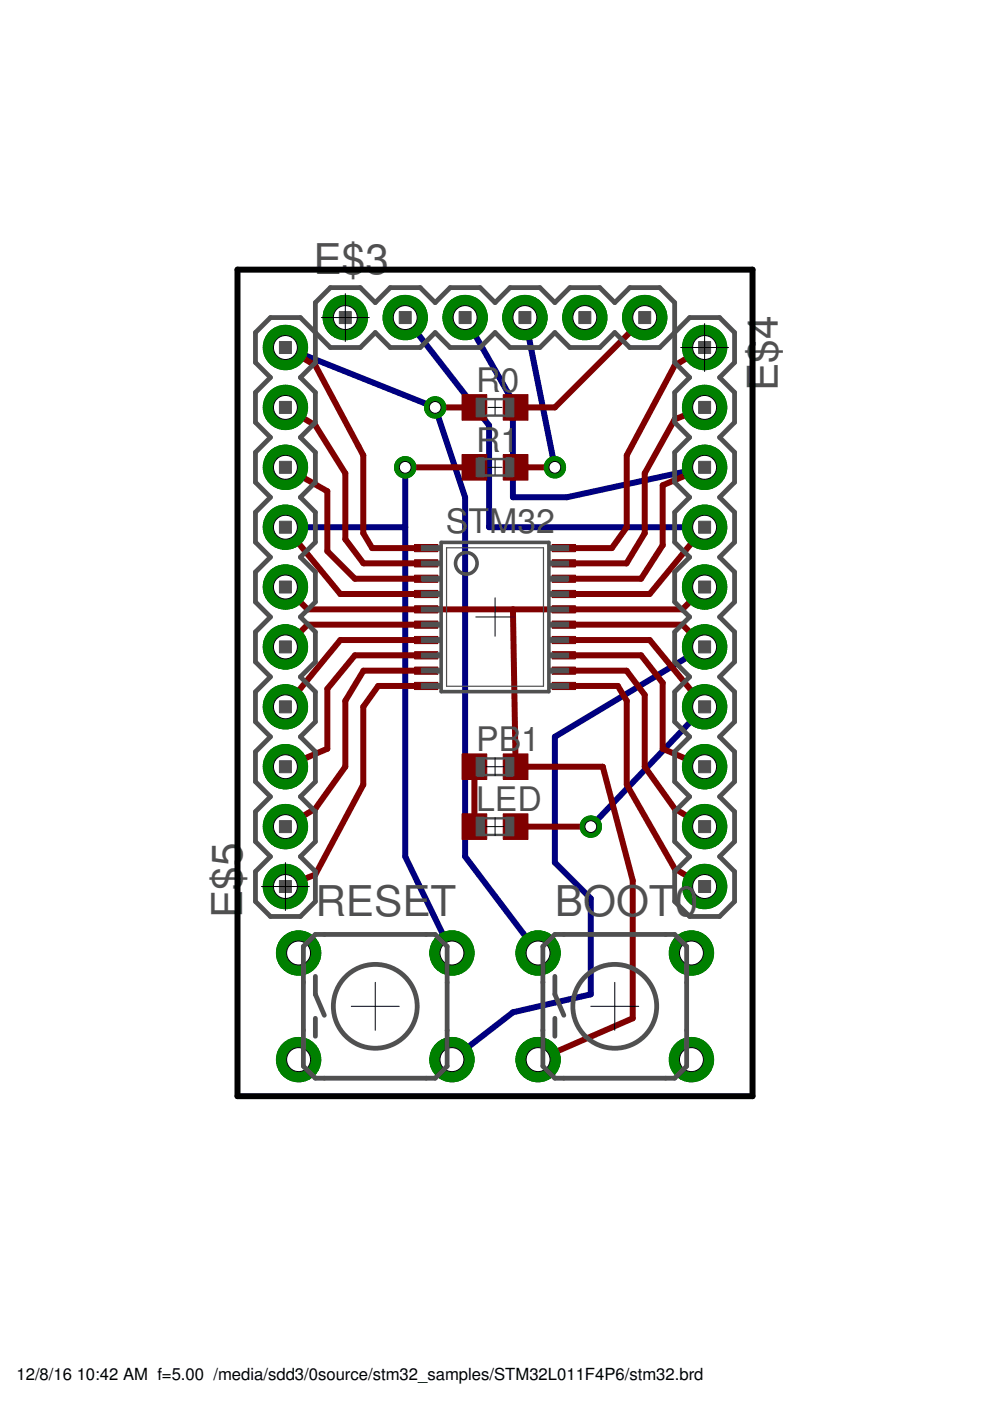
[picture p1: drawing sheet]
<svg xmlns="http://www.w3.org/2000/svg" width="210mm" height="297mm" viewBox="0 0 210 297" stroke-linecap="round" stroke-linejoin="round" font-family="sans-serif">
<defs><g id="words">
<g font-size="9" fill="#505050">
<text x="66.5" y="58.2">E$3</text>
<text x="164.9" y="82.9" transform="rotate(-90 164.9 82.9)">E$4</text>
<text x="51.4" y="194.7" transform="rotate(-90 51.4 194.7)">E$5</text>
<text x="66.9" y="194.3">RESET</text>
<text x="117.7" y="194.3">BOOT0</text>
</g>
<g font-size="7.2" fill="#505050">
<text x="101" y="83.1">R0</text>
<text x="101" y="95.8">R1</text>
<text x="94.5" y="113.1">S</text>
<text x="99.3" y="113.1">TM32</text>
<text x="101" y="159.3">PB1</text>
<text x="101" y="172">LED</text>
</g>
<g font-size="3.5">
<text x="3.5" y="292.5">12/8/16</text>
<text x="16.3" y="292.5">10:42 AM f=5.00 /media/sdd3/0source/stm32_samples/STM32L011F4P6/stm32.brd</text>
</g>
</g></defs>
<path d="M60.5 73.7l31.8 12.7 6.3 19v76.2l15.5 20.5M85.9 67.3l17.8 22.9v21.6h45.7M98.6 67.3l10.2 17.8v20.3h11.4l29.2-6.3M111.3 67.3l6.3 31.8M85.9 99.1v82.5l9.9 20.5M60.5 111.8h25.4M149.4 137.2l-31.8 19v26.7l7.7 7.6v20.3l-16.5 3.8-13 10.1M149.4 149.9l-24.1 25.4" fill="none" stroke="#000080" stroke-width="1.3"/>
<circle cx="63.3" cy="202.1" r="4.7" fill="#008000" stroke="#008000" stroke-width=".21"/>
<circle cx="63.3" cy="202.1" r="2.54" fill="#fff" stroke="#000" stroke-width=".21"/>
<circle cx="95.8" cy="202.1" r="4.7" fill="#008000" stroke="#008000" stroke-width=".21"/>
<circle cx="95.8" cy="202.1" r="2.54" fill="#fff" stroke="#000" stroke-width=".21"/>
<circle cx="63.3" cy="224.7" r="4.7" fill="#008000" stroke="#008000" stroke-width=".21"/>
<circle cx="63.3" cy="224.7" r="2.54" fill="#fff" stroke="#000" stroke-width=".21"/>
<circle cx="95.8" cy="224.7" r="4.7" fill="#008000" stroke="#008000" stroke-width=".21"/>
<circle cx="95.8" cy="224.7" r="2.54" fill="#fff" stroke="#000" stroke-width=".21"/>
<circle cx="114.1" cy="202.1" r="4.7" fill="#008000" stroke="#008000" stroke-width=".21"/>
<circle cx="114.1" cy="202.1" r="2.54" fill="#fff" stroke="#000" stroke-width=".21"/>
<circle cx="146.6" cy="202.1" r="4.7" fill="#008000" stroke="#008000" stroke-width=".21"/>
<circle cx="146.6" cy="202.1" r="2.54" fill="#fff" stroke="#000" stroke-width=".21"/>
<circle cx="114.1" cy="224.7" r="4.7" fill="#008000" stroke="#008000" stroke-width=".21"/>
<circle cx="114.1" cy="224.7" r="2.54" fill="#fff" stroke="#000" stroke-width=".21"/>
<circle cx="146.6" cy="224.7" r="4.7" fill="#008000" stroke="#008000" stroke-width=".21"/>
<circle cx="146.6" cy="224.7" r="2.54" fill="#fff" stroke="#000" stroke-width=".21"/>
<circle cx="73.2" cy="67.3" r="4.7" fill="#008000" stroke="#008000" stroke-width=".21"/>
<circle cx="73.2" cy="67.3" r="2.54" fill="#fff" stroke="#000" stroke-width=".21"/>
<circle cx="85.9" cy="67.3" r="4.7" fill="#008000" stroke="#008000" stroke-width=".21"/>
<circle cx="85.9" cy="67.3" r="2.54" fill="#fff" stroke="#000" stroke-width=".21"/>
<circle cx="98.6" cy="67.3" r="4.7" fill="#008000" stroke="#008000" stroke-width=".21"/>
<circle cx="98.6" cy="67.3" r="2.54" fill="#fff" stroke="#000" stroke-width=".21"/>
<circle cx="111.3" cy="67.3" r="4.7" fill="#008000" stroke="#008000" stroke-width=".21"/>
<circle cx="111.3" cy="67.3" r="2.54" fill="#fff" stroke="#000" stroke-width=".21"/>
<circle cx="124" cy="67.3" r="4.7" fill="#008000" stroke="#008000" stroke-width=".21"/>
<circle cx="124" cy="67.3" r="2.54" fill="#fff" stroke="#000" stroke-width=".21"/>
<circle cx="136.7" cy="67.3" r="4.7" fill="#008000" stroke="#008000" stroke-width=".21"/>
<circle cx="136.7" cy="67.3" r="2.54" fill="#fff" stroke="#000" stroke-width=".21"/>
<circle cx="149.4" cy="73.7" r="4.7" fill="#008000" stroke="#008000" stroke-width=".21"/>
<circle cx="149.4" cy="73.7" r="2.54" fill="#fff" stroke="#000" stroke-width=".21"/>
<circle cx="149.4" cy="86.4" r="4.7" fill="#008000" stroke="#008000" stroke-width=".21"/>
<circle cx="149.4" cy="86.4" r="2.54" fill="#fff" stroke="#000" stroke-width=".21"/>
<circle cx="149.4" cy="99.1" r="4.7" fill="#008000" stroke="#008000" stroke-width=".21"/>
<circle cx="149.4" cy="99.1" r="2.54" fill="#fff" stroke="#000" stroke-width=".21"/>
<circle cx="149.4" cy="111.8" r="4.7" fill="#008000" stroke="#008000" stroke-width=".21"/>
<circle cx="149.4" cy="111.8" r="2.54" fill="#fff" stroke="#000" stroke-width=".21"/>
<circle cx="149.4" cy="124.5" r="4.7" fill="#008000" stroke="#008000" stroke-width=".21"/>
<circle cx="149.4" cy="124.5" r="2.54" fill="#fff" stroke="#000" stroke-width=".21"/>
<circle cx="149.4" cy="137.2" r="4.7" fill="#008000" stroke="#008000" stroke-width=".21"/>
<circle cx="149.4" cy="137.2" r="2.54" fill="#fff" stroke="#000" stroke-width=".21"/>
<circle cx="149.4" cy="149.9" r="4.7" fill="#008000" stroke="#008000" stroke-width=".21"/>
<circle cx="149.4" cy="149.9" r="2.54" fill="#fff" stroke="#000" stroke-width=".21"/>
<circle cx="149.4" cy="162.6" r="4.7" fill="#008000" stroke="#008000" stroke-width=".21"/>
<circle cx="149.4" cy="162.6" r="2.54" fill="#fff" stroke="#000" stroke-width=".21"/>
<circle cx="149.4" cy="175.3" r="4.7" fill="#008000" stroke="#008000" stroke-width=".21"/>
<circle cx="149.4" cy="175.3" r="2.54" fill="#fff" stroke="#000" stroke-width=".21"/>
<circle cx="149.4" cy="188" r="4.7" fill="#008000" stroke="#008000" stroke-width=".21"/>
<circle cx="149.4" cy="188" r="2.54" fill="#fff" stroke="#000" stroke-width=".21"/>
<circle cx="60.5" cy="188" r="4.7" fill="#008000" stroke="#008000" stroke-width=".21"/>
<circle cx="60.5" cy="188" r="2.54" fill="#fff" stroke="#000" stroke-width=".21"/>
<circle cx="60.5" cy="175.3" r="4.7" fill="#008000" stroke="#008000" stroke-width=".21"/>
<circle cx="60.5" cy="175.3" r="2.54" fill="#fff" stroke="#000" stroke-width=".21"/>
<circle cx="60.5" cy="162.6" r="4.7" fill="#008000" stroke="#008000" stroke-width=".21"/>
<circle cx="60.5" cy="162.6" r="2.54" fill="#fff" stroke="#000" stroke-width=".21"/>
<circle cx="60.5" cy="149.9" r="4.7" fill="#008000" stroke="#008000" stroke-width=".21"/>
<circle cx="60.5" cy="149.9" r="2.54" fill="#fff" stroke="#000" stroke-width=".21"/>
<circle cx="60.5" cy="137.2" r="4.7" fill="#008000" stroke="#008000" stroke-width=".21"/>
<circle cx="60.5" cy="137.2" r="2.54" fill="#fff" stroke="#000" stroke-width=".21"/>
<circle cx="60.5" cy="124.5" r="4.7" fill="#008000" stroke="#008000" stroke-width=".21"/>
<circle cx="60.5" cy="124.5" r="2.54" fill="#fff" stroke="#000" stroke-width=".21"/>
<circle cx="60.5" cy="111.8" r="4.7" fill="#008000" stroke="#008000" stroke-width=".21"/>
<circle cx="60.5" cy="111.8" r="2.54" fill="#fff" stroke="#000" stroke-width=".21"/>
<circle cx="60.5" cy="99.1" r="4.7" fill="#008000" stroke="#008000" stroke-width=".21"/>
<circle cx="60.5" cy="99.1" r="2.54" fill="#fff" stroke="#000" stroke-width=".21"/>
<circle cx="60.5" cy="86.4" r="4.7" fill="#008000" stroke="#008000" stroke-width=".21"/>
<circle cx="60.5" cy="86.4" r="2.54" fill="#fff" stroke="#000" stroke-width=".21"/>
<circle cx="60.5" cy="73.7" r="4.7" fill="#008000" stroke="#008000" stroke-width=".21"/>
<circle cx="60.5" cy="73.7" r="2.54" fill="#fff" stroke="#000" stroke-width=".21"/>
<circle cx="125.3" cy="175.3" r="2.27" fill="#008000" stroke="#008000" stroke-width=".21"/>
<circle cx="125.3" cy="175.3" r="1.25" fill="#fff" stroke="#000" stroke-width=".21"/>
<circle cx="85.9" cy="99.1" r="2.27" fill="#008000" stroke="#008000" stroke-width=".21"/>
<circle cx="85.9" cy="99.1" r="1.25" fill="#fff" stroke="#000" stroke-width=".21"/>
<circle cx="92.3" cy="86.4" r="2.27" fill="#008000" stroke="#008000" stroke-width=".21"/>
<circle cx="92.3" cy="86.4" r="1.25" fill="#fff" stroke="#000" stroke-width=".21"/>
<circle cx="117.6" cy="99.1" r="2.27" fill="#008000" stroke="#008000" stroke-width=".21"/>
<circle cx="117.6" cy="99.1" r="1.25" fill="#fff" stroke="#000" stroke-width=".21"/>
<g fill="#800000" stroke="#800000" stroke-width=".21">
<path d="M87.9 115.4h4.9v1.6h-4.9z"/>
<path d="M87.9 118.7h4.9v1.5h-4.9z"/>
<path d="M87.9 121.9h4.9v1.6h-4.9z"/>
<path d="M87.9 125.2h4.9v1.5h-4.9z"/>
<path d="M87.9 128.4h4.9v1.6h-4.9z"/>
<path d="M87.9 131.7h4.9v1.5h-4.9z"/>
<path d="M87.9 134.9h4.9v1.6h-4.9z"/>
<path d="M87.9 138.2h4.9v1.5h-4.9z"/>
<path d="M87.9 141.4h4.9v1.6h-4.9z"/>
<path d="M87.9 144.7h4.9v1.5h-4.9z"/>
<path d="M117.1 144.7h4.9v1.5h-4.9z"/>
<path d="M117.1 141.4h4.9v1.6h-4.9z"/>
<path d="M117.1 138.2h4.9v1.5h-4.9z"/>
<path d="M117.1 134.9h4.9v1.6h-4.9z"/>
<path d="M117.1 131.7h4.9v1.5h-4.9z"/>
<path d="M117.1 128.4h4.9v1.6h-4.9z"/>
<path d="M117.1 125.2h4.9v1.5h-4.9z"/>
<path d="M117.1 121.9h4.9v1.6h-4.9z"/>
<path d="M117.1 118.7h4.9v1.5h-4.9z"/>
<path d="M117.1 115.4h4.9v1.6h-4.9z"/>
<path d="M98 96.4h5.2v5.4h-5.2z"/>
<path d="M106.7 96.4h5.3v5.4h-5.3z"/>
<path d="M98 159.9h5.2v5.4h-5.2z"/>
<path d="M106.7 159.9h5.3v5.4h-5.3z"/>
<path d="M98 172.6h5.2v5.4h-5.2z"/>
<path d="M106.7 172.6h5.3v5.4h-5.3z"/>
<path d="M98 83.7h5.2v5.4h-5.2z"/>
<path d="M106.7 83.7h5.3v5.4h-5.3z"/>
</g>
<g fill="none" stroke="#800000" stroke-width="1.3">
<path d="M60.5 73.7l6.4 3.8 10.1 19v16.6l1.9 3.1h11.5M136.7 67.3l-19.1 19.1h-8.3M149.4 73.7l-6.4 3.8-10.1 19v15.3l-3.2 4.4h-10.2M60.5 86.4l6.4 3.8 6.3 10.2v13.9l3.9 5.1h13.3M60.5 99.1l8.9 5.1v12.7l5.8 5.8h15.2M85.9 99.1h14.7M92.3 86.4h8.3M109.3 99.1h8.3M149.4 86.4l-6.4 2.5-6.3 11.5v12.7l-3.9 6.3h-13.3M149.4 99.1l-8.9 3.8v12.7l-4.6 7.1h-16.4M60.5 111.8l11.7 14.1h18.2M149.4 111.8l-11.6 14.1h-18.3"/>
<path d="M60.5 124.5l4.7 4.7h79.5l4.7-4.7M90.4 132.4h-25.2l-4.7 4.8M90.4 135.7h-18.2l-11.7 14.2M90.4 138.9h-15.2l-5.8 7.1v12.7l-8.9 3.9M108.8 129.2l.5 33.4h18.5l6.4 24.1v29.2l-20.1 8.8M119.5 138.9h16.4l4.6 5.9v13.9l8.9 3.9M119.5 132.4h25.2l4.7 4.8M119.5 135.7h18.3l11.6 14.2M90.4 142.2h-13.3l-3.9 6.4v14l-6.3 8.8-6.4 3.9M90.4 145.4h-10.2l-3.2 4.5v16.5l-10.1 19-6.4 2.6M119.5 145.4h11.5l1.9 3.2v17.8l10.1 17.7 6.4 3.9M119.5 142.2h13.3l3.9 5.1v15.3l6.3 8.8 6.4 3.9"/>
<path d="M100.6 162.6v12.7M109.3 175.3h16"/>
</g>
<circle cx="63.3" cy="202.1" r="4.7" fill="#008000" stroke="#008000" stroke-width=".21"/>
<circle cx="63.3" cy="202.1" r="2.54" fill="#fff" stroke="#000" stroke-width=".21"/>
<circle cx="95.8" cy="202.1" r="4.7" fill="#008000" stroke="#008000" stroke-width=".21"/>
<circle cx="95.8" cy="202.1" r="2.54" fill="#fff" stroke="#000" stroke-width=".21"/>
<circle cx="63.3" cy="224.7" r="4.7" fill="#008000" stroke="#008000" stroke-width=".21"/>
<circle cx="63.3" cy="224.7" r="2.54" fill="#fff" stroke="#000" stroke-width=".21"/>
<circle cx="95.8" cy="224.7" r="4.7" fill="#008000" stroke="#008000" stroke-width=".21"/>
<circle cx="95.8" cy="224.7" r="2.54" fill="#fff" stroke="#000" stroke-width=".21"/>
<circle cx="114.1" cy="202.1" r="4.7" fill="#008000" stroke="#008000" stroke-width=".21"/>
<circle cx="114.1" cy="202.1" r="2.54" fill="#fff" stroke="#000" stroke-width=".21"/>
<circle cx="146.6" cy="202.1" r="4.7" fill="#008000" stroke="#008000" stroke-width=".21"/>
<circle cx="146.6" cy="202.1" r="2.54" fill="#fff" stroke="#000" stroke-width=".21"/>
<circle cx="114.1" cy="224.7" r="4.7" fill="#008000" stroke="#008000" stroke-width=".21"/>
<circle cx="114.1" cy="224.7" r="2.54" fill="#fff" stroke="#000" stroke-width=".21"/>
<circle cx="146.6" cy="224.7" r="4.7" fill="#008000" stroke="#008000" stroke-width=".21"/>
<circle cx="146.6" cy="224.7" r="2.54" fill="#fff" stroke="#000" stroke-width=".21"/>
<circle cx="73.2" cy="67.3" r="4.7" fill="#008000" stroke="#008000" stroke-width=".21"/>
<circle cx="73.2" cy="67.3" r="2.54" fill="#fff" stroke="#000" stroke-width=".21"/>
<circle cx="85.9" cy="67.3" r="4.7" fill="#008000" stroke="#008000" stroke-width=".21"/>
<circle cx="85.9" cy="67.3" r="2.54" fill="#fff" stroke="#000" stroke-width=".21"/>
<circle cx="98.6" cy="67.3" r="4.7" fill="#008000" stroke="#008000" stroke-width=".21"/>
<circle cx="98.6" cy="67.3" r="2.54" fill="#fff" stroke="#000" stroke-width=".21"/>
<circle cx="111.3" cy="67.3" r="4.7" fill="#008000" stroke="#008000" stroke-width=".21"/>
<circle cx="111.3" cy="67.3" r="2.54" fill="#fff" stroke="#000" stroke-width=".21"/>
<circle cx="124" cy="67.3" r="4.7" fill="#008000" stroke="#008000" stroke-width=".21"/>
<circle cx="124" cy="67.3" r="2.54" fill="#fff" stroke="#000" stroke-width=".21"/>
<circle cx="136.7" cy="67.3" r="4.7" fill="#008000" stroke="#008000" stroke-width=".21"/>
<circle cx="136.7" cy="67.3" r="2.54" fill="#fff" stroke="#000" stroke-width=".21"/>
<circle cx="149.4" cy="73.7" r="4.7" fill="#008000" stroke="#008000" stroke-width=".21"/>
<circle cx="149.4" cy="73.7" r="2.54" fill="#fff" stroke="#000" stroke-width=".21"/>
<circle cx="149.4" cy="86.4" r="4.7" fill="#008000" stroke="#008000" stroke-width=".21"/>
<circle cx="149.4" cy="86.4" r="2.54" fill="#fff" stroke="#000" stroke-width=".21"/>
<circle cx="149.4" cy="99.1" r="4.7" fill="#008000" stroke="#008000" stroke-width=".21"/>
<circle cx="149.4" cy="99.1" r="2.54" fill="#fff" stroke="#000" stroke-width=".21"/>
<circle cx="149.4" cy="111.8" r="4.7" fill="#008000" stroke="#008000" stroke-width=".21"/>
<circle cx="149.4" cy="111.8" r="2.54" fill="#fff" stroke="#000" stroke-width=".21"/>
<circle cx="149.4" cy="124.5" r="4.7" fill="#008000" stroke="#008000" stroke-width=".21"/>
<circle cx="149.4" cy="124.5" r="2.54" fill="#fff" stroke="#000" stroke-width=".21"/>
<circle cx="149.4" cy="137.2" r="4.7" fill="#008000" stroke="#008000" stroke-width=".21"/>
<circle cx="149.4" cy="137.2" r="2.54" fill="#fff" stroke="#000" stroke-width=".21"/>
<circle cx="149.4" cy="149.9" r="4.7" fill="#008000" stroke="#008000" stroke-width=".21"/>
<circle cx="149.4" cy="149.9" r="2.54" fill="#fff" stroke="#000" stroke-width=".21"/>
<circle cx="149.4" cy="162.6" r="4.7" fill="#008000" stroke="#008000" stroke-width=".21"/>
<circle cx="149.4" cy="162.6" r="2.54" fill="#fff" stroke="#000" stroke-width=".21"/>
<circle cx="149.4" cy="175.3" r="4.7" fill="#008000" stroke="#008000" stroke-width=".21"/>
<circle cx="149.4" cy="175.3" r="2.54" fill="#fff" stroke="#000" stroke-width=".21"/>
<circle cx="149.4" cy="188" r="4.7" fill="#008000" stroke="#008000" stroke-width=".21"/>
<circle cx="149.4" cy="188" r="2.54" fill="#fff" stroke="#000" stroke-width=".21"/>
<circle cx="60.5" cy="188" r="4.7" fill="#008000" stroke="#008000" stroke-width=".21"/>
<circle cx="60.5" cy="188" r="2.54" fill="#fff" stroke="#000" stroke-width=".21"/>
<circle cx="60.5" cy="175.3" r="4.7" fill="#008000" stroke="#008000" stroke-width=".21"/>
<circle cx="60.5" cy="175.3" r="2.54" fill="#fff" stroke="#000" stroke-width=".21"/>
<circle cx="60.5" cy="162.6" r="4.7" fill="#008000" stroke="#008000" stroke-width=".21"/>
<circle cx="60.5" cy="162.6" r="2.54" fill="#fff" stroke="#000" stroke-width=".21"/>
<circle cx="60.5" cy="149.9" r="4.7" fill="#008000" stroke="#008000" stroke-width=".21"/>
<circle cx="60.5" cy="149.9" r="2.54" fill="#fff" stroke="#000" stroke-width=".21"/>
<circle cx="60.5" cy="137.2" r="4.7" fill="#008000" stroke="#008000" stroke-width=".21"/>
<circle cx="60.5" cy="137.2" r="2.54" fill="#fff" stroke="#000" stroke-width=".21"/>
<circle cx="60.5" cy="124.5" r="4.7" fill="#008000" stroke="#008000" stroke-width=".21"/>
<circle cx="60.5" cy="124.5" r="2.54" fill="#fff" stroke="#000" stroke-width=".21"/>
<circle cx="60.5" cy="111.8" r="4.7" fill="#008000" stroke="#008000" stroke-width=".21"/>
<circle cx="60.5" cy="111.8" r="2.54" fill="#fff" stroke="#000" stroke-width=".21"/>
<circle cx="60.5" cy="99.1" r="4.7" fill="#008000" stroke="#008000" stroke-width=".21"/>
<circle cx="60.5" cy="99.1" r="2.54" fill="#fff" stroke="#000" stroke-width=".21"/>
<circle cx="60.5" cy="86.4" r="4.7" fill="#008000" stroke="#008000" stroke-width=".21"/>
<circle cx="60.5" cy="86.4" r="2.54" fill="#fff" stroke="#000" stroke-width=".21"/>
<circle cx="60.5" cy="73.7" r="4.7" fill="#008000" stroke="#008000" stroke-width=".21"/>
<circle cx="60.5" cy="73.7" r="2.54" fill="#fff" stroke="#000" stroke-width=".21"/>
<circle cx="125.3" cy="175.3" r="2.27" fill="#008000" stroke="#008000" stroke-width=".21"/>
<circle cx="125.3" cy="175.3" r="1.25" fill="#fff" stroke="#000" stroke-width=".21"/>
<circle cx="85.9" cy="99.1" r="2.27" fill="#008000" stroke="#008000" stroke-width=".21"/>
<circle cx="85.9" cy="99.1" r="1.25" fill="#fff" stroke="#000" stroke-width=".21"/>
<circle cx="92.3" cy="86.4" r="2.27" fill="#008000" stroke="#008000" stroke-width=".21"/>
<circle cx="92.3" cy="86.4" r="1.25" fill="#fff" stroke="#000" stroke-width=".21"/>
<circle cx="117.6" cy="99.1" r="2.27" fill="#008000" stroke="#008000" stroke-width=".21"/>
<circle cx="117.6" cy="99.1" r="1.25" fill="#fff" stroke="#000" stroke-width=".21"/>
<g fill="none" stroke="#505050" stroke-width="1">
<path d="M54.2 70.5l3.1-3.2h6.4l6.3 6.4h6.4l3.2-3.2 3.1 3.2h6.4l3.2-3.2 3.1 3.2h6.4l3.2-3.2 3.1 3.2h6.4l3.1-3.2 3.2 3.2h6.4l3.1-3.2 3.2 3.2h6.4l6.3-6.4h6.4l3.1 3.2v6.4l-3.1 3.1 3.1 3.2v6.4l-3.1 3.1 3.1 3.2v6.4l-3.1 3.1 3.1 3.2v6.4l-3.1 3.1 3.1 3.2v6.3l-3.1 3.2 3.1 3.2v6.3l-3.1 3.2 3.1 3.2v6.3l-3.1 3.2 3.1 3.2v6.3l-3.1 3.2 3.1 3.2v6.3l-3.1 3.2 3.1 3.2v6.3l-3.1 3.2h-6.4l-3.2-3.2v-6.3l3.2-3.2-3.2-3.2v-6.3l3.2-3.2-3.2-3.2v-6.3l3.2-3.2-3.2-3.2v-6.3l3.2-3.2-3.2-3.2v-6.3l3.2-3.2-3.2-3.2v-6.3l3.2-3.2-3.2-3.1v-6.4l3.2-3.2-3.2-3.1v-6.4l3.2-3.2-3.2-3.1v-6.4l3.2-3.2-3.2-3.1v-12.7l-3.1-3.2h-6.4l-3.2 3.2-3.1-3.2h-6.4l-3.2 3.2-3.1-3.2h-6.4l-3.1 3.2-3.2-3.2h-6.4l-3.1 3.2-3.2-3.2h-6.4l-3.1 3.2-3.2-3.2h-6.4l-3.1 3.2v12.7l-3.2 3.1 3.2 3.2v6.4l-3.2 3.1 3.2 3.2v6.4l-3.2 3.1 3.2 3.2v6.4l-3.2 3.1 3.2 3.2v6.3l-3.2 3.2 3.2 3.2v6.3l-3.2 3.2 3.2 3.2v6.3l-3.2 3.2 3.2 3.2v6.3l-3.2 3.2 3.2 3.2v6.3l-3.2 3.2 3.2 3.2v6.3l-3.2 3.2h-6.4l-3.1-3.2v-6.3l3.1-3.2-3.1-3.2v-6.3l3.1-3.2-3.1-3.2v-6.3l3.1-3.2-3.1-3.2v-6.3l3.1-3.2-3.1-3.2v-6.3l3.1-3.2-3.1-3.2v-6.3l3.1-3.2-3.1-3.1v-6.4l3.1-3.2-3.1-3.1v-6.4l3.1-3.2-3.1-3.1v-6.4l3.1-3.2-3.1-3.1zM66.9 207v3.8l1.9 4.5M66.9 215.9v3.8M94.8 208.3v-7.6l-2.5-2.6h-25.4l-2.6 2.6v25.4l2.6 2.5h25.4l2.5-2.5v-17.7M117.6 207v3.8l1.9 4.5M117.6 215.9v3.8M145.6 208.3v-7.6l-2.6-2.6h-25.4l-2.5 2.6v25.4l2.5 2.5h25.4l2.6-2.5v-17.7"/>
<circle cx="79.6" cy="213.4" r="8.9"/>
<circle cx="130.3" cy="213.4" r="8.9"/>
</g>
<g fill="none" stroke="#505050" stroke-width=".76">
<path d="M93.5 115h22.9v31.6h-22.9z"/>
<circle cx="98.9" cy="119.4" r="2.29"/>
</g>
<path d="M94.7 116.1h20.5v29.4h-20.5z" fill="none" stroke="#505050" stroke-width=".25"/>
<g fill="#505050" stroke="#505050" stroke-width=".21">
<path d="M89.3 115.7h4.2v1h-4.2z"/>
<path d="M89.3 118.9h4.2v1.1h-4.2z"/>
<path d="M89.3 122.2h4.2v1h-4.2z"/>
<path d="M89.3 125.4h4.2v1h-4.2z"/>
<path d="M89.3 128.7h4.2v1h-4.2z"/>
<path d="M89.3 131.9h4.2v1h-4.2z"/>
<path d="M89.3 135.2h4.2v1h-4.2z"/>
<path d="M89.3 138.4h4.2v1h-4.2z"/>
<path d="M89.3 141.7h4.2v1h-4.2z"/>
<path d="M89.3 144.9h4.2v1h-4.2z"/>
<path d="M116.4 144.9h4.2v1h-4.2z"/>
<path d="M116.4 141.7h4.2v1h-4.2z"/>
<path d="M116.4 138.4h4.2v1h-4.2z"/>
<path d="M116.4 135.2h4.2v1h-4.2z"/>
<path d="M116.4 131.9h4.2v1h-4.2z"/>
<path d="M116.4 128.7h4.2v1h-4.2z"/>
<path d="M116.4 125.4h4.2v1h-4.2z"/>
<path d="M116.4 122.2h4.2v1h-4.2z"/>
<path d="M116.4 118.9h4.2v1.1h-4.2z"/>
<path d="M116.4 115.7h4.2v1h-4.2z"/>
<path d="M135.4 66.1h2.6v2.5h-2.6z"/>
<path d="M122.7 66.1h2.6v2.5h-2.6z"/>
<path d="M110 66.1h2.6v2.5h-2.6z"/>
<path d="M97.3 66.1h2.6v2.5h-2.6z"/>
<path d="M84.6 66.1h2.6v2.5h-2.6z"/>
<path d="M71.9 66.1h2.6v2.5h-2.6z"/>
<path d="M148.1 148.6h2.6v2.5h-2.6z"/>
<path d="M148.1 135.9h2.6v2.5h-2.6z"/>
<path d="M148.1 123.2h2.6v2.5h-2.6z"/>
<path d="M148.1 110.5h2.6v2.6h-2.6z"/>
<path d="M148.1 97.8h2.6v2.6h-2.6z"/>
<path d="M148.1 85.1h2.6v2.6h-2.6z"/>
<path d="M148.1 72.4h2.6v2.6h-2.6z"/>
<path d="M148.1 161.3h2.6v2.5h-2.6z"/>
<path d="M148.1 174h2.6v2.5h-2.6z"/>
<path d="M148.1 186.7h2.6v2.5h-2.6z"/>
<path d="M59.2 110.5h2.6v2.6h-2.6z"/>
<path d="M59.2 123.2h2.6v2.5h-2.6z"/>
<path d="M59.2 135.9h2.6v2.5h-2.6z"/>
<path d="M59.2 148.6h2.6v2.5h-2.6z"/>
<path d="M59.2 161.3h2.6v2.5h-2.6z"/>
<path d="M59.2 174h2.6v2.5h-2.6z"/>
<path d="M59.2 186.7h2.6v2.5h-2.6z"/>
<path d="M59.2 97.8h2.6v2.6h-2.6z"/>
<path d="M59.2 85.1h2.6v2.6h-2.6z"/>
<path d="M59.2 72.4h2.6v2.6h-2.6z"/>
<path d="M101 97.1h1.7v4h-1.7z"/>
<path d="M107.2 97.1h1.7v4h-1.7z"/>
<path d="M101 160.6h1.7v3.9h-1.7z"/>
<path d="M107.2 160.6h1.7v3.9h-1.7z"/>
<path d="M101 173.3h1.7v3.9h-1.7z"/>
<path d="M107.2 173.3h1.7v3.9h-1.7z"/>
<path d="M101 84.4h1.7v4h-1.7z"/>
<path d="M107.2 84.4h1.7v4h-1.7z"/>
</g>
<path d="M101.3 97.3h7.3M101.3 84.6h7.3M101.3 88.1h7.3M101.3 100.8h7.3M101.3 160.8h7.3M101.3 164.3h7.3M101.3 173.5h7.3M101.3 177h7.3" fill="none" stroke="#505050" stroke-width=".51"/>
<g fill="none" stroke="#000" stroke-width=".21">
<path d="M68.1 67.3h10.2M73.2 62.3v10.1M144.3 73.7h10.2M149.4 68.6v10.2M103.5 99.1h2.9M103.5 86.4h2.9M105 84.9v3M105 97.6v3M100.9 130.8h8.1M105 126.7v8.2M103.1 162.6h3.7M103.1 175.3h3.7"/>
<path d="M105 160.7v3.8M105 173.4v3.8M55.4 188h10.2M60.5 182.9v10.1M74.5 213.4h10.1M79.6 208.3v10.1M125.3 213.4h10.1M130.3 208.3v10.1"/>
</g>
<path d="M50.4 57.2h109.2v175.2h-109.2z" fill="none" stroke="#000" stroke-width="1.3"/>
<use href="#words"/>
</svg>
